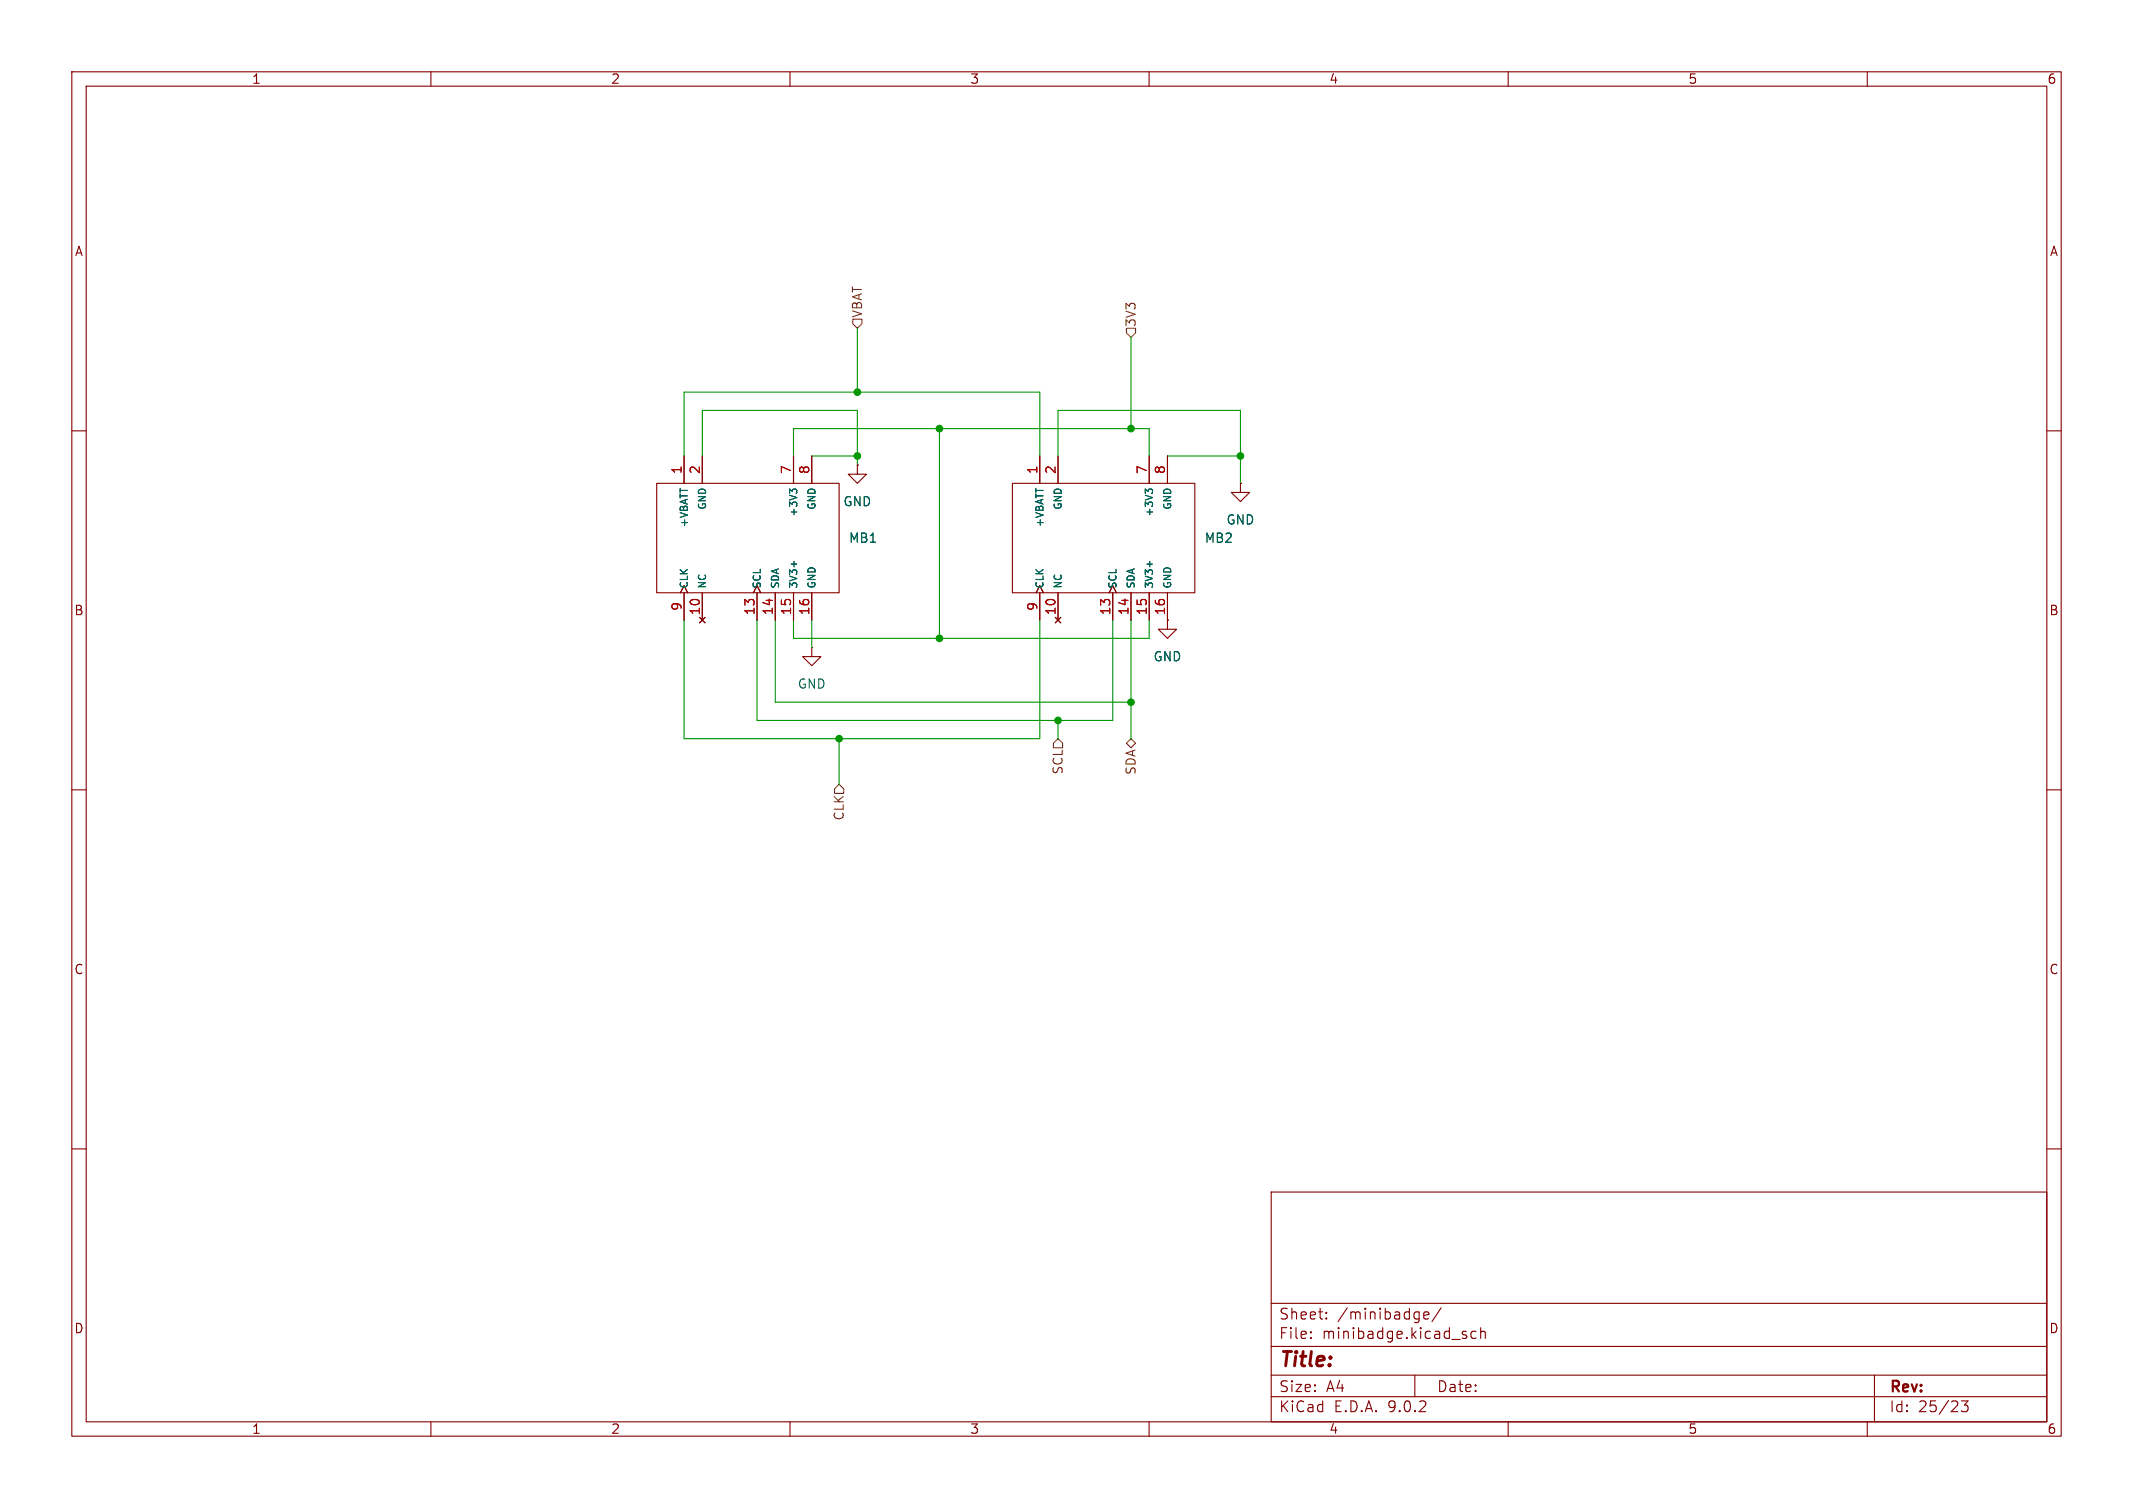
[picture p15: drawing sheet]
<svg xmlns="http://www.w3.org/2000/svg" width="297mm" height="210mm" viewBox="0 0 297 210" stroke-linecap="round" stroke-linejoin="round" font-family="sans-serif">
<defs><g id="words">
<text font-size="2.8" fill="#840000" x="178" y="190.9">Title:</text>
<g font-size="2.1" fill="#840000">
<text x="178" y="184">Sheet:</text>
<text x="186.2" y="184">/minibadge/</text>
<text x="178" y="186.7">File:</text>
<text x="184.1" y="186.7">minibadge.kicad_sch</text>
<text x="178" y="196.9">KiCad</text>
<text x="178" y="194.1">Size:</text>
<text x="184.7" y="194.1">A4</text>
<text x="185.7" y="196.9">E.D.A.</text>
<text x="193.3" y="196.9">9.0.2</text>
<text x="200" y="194.1">Date:</text>
<text x="263" y="194.3">Rev:</text>
<text x="263" y="196.9">Id:</text>
<text x="267.1" y="196.9">25/23</text>
</g>
<g font-size="1.8" fill="#840000">
<text x="35" y="11.9">1</text>
<text x="85" y="11.9">2</text>
<text x="135" y="11.9">3</text>
<text x="185" y="11.9">4</text>
<text x="235" y="11.9">5</text>
<text x="285" y="11.9">6</text>
<text x="10.3" y="35.9">A</text>
<text x="285.3" y="35.9">A</text>
<text x="10.3" y="85.9">B</text>
<text x="285.3" y="85.9">B</text>
<text x="10.3" y="135.9">C</text>
<text x="285.3" y="135.9">C</text>
<text x="10.3" y="185.9">D</text>
<text x="285.3" y="185.9">D</text>
<text x="35" y="199.9">1</text>
<text x="85" y="199.9">2</text>
<text x="135" y="199.9">3</text>
<text x="185" y="199.9">4</text>
<text x="235" y="199.9">5</text>
<text x="285" y="199.9">6</text>
</g>
<g font-size="1.8" fill="#725600">
<text x="120.2" y="44.3" transform="rotate(-90 120.2 44.3)">VBAT</text>
<text x="158.3" y="45.6" transform="rotate(-90 158.3 45.6)">3V3</text>
<text x="148.2" y="108" transform="rotate(-90 148.2 108)">SCL</text>
<text x="158.3" y="108" transform="rotate(-90 158.3 108)">SDA</text>
<text x="117.7" y="114.4" transform="rotate(-90 117.7 114.4)">CLK</text>
</g>
<g font-size="1.8" fill="#a90000">
<text x="95" y="66.1" transform="rotate(-90 95 66.1)">1</text>
<text x="97.5" y="66.1" transform="rotate(-90 97.5 66.1)">2</text>
<text x="110.2" y="66.1" transform="rotate(-90 110.2 66.1)">7</text>
<text x="112.8" y="66.1" transform="rotate(-90 112.8 66.1)">8</text>
<text x="144.5" y="66.1" transform="rotate(-90 144.5 66.1)">1</text>
<text x="147.1" y="66.1" transform="rotate(-90 147.1 66.1)">2</text>
<text x="159.8" y="66.1" transform="rotate(-90 159.8 66.1)">7</text>
<text x="162.3" y="66.1" transform="rotate(-90 162.3 66.1)">8</text>
<text x="95" y="85.2" transform="rotate(-90 95 85.2)">9</text>
<text x="97.5" y="85.8" transform="rotate(-90 97.5 85.8)">10</text>
<text x="105.2" y="85.8" transform="rotate(-90 105.2 85.8)">13</text>
<text x="107.7" y="85.8" transform="rotate(-90 107.7 85.8)">14</text>
<text x="110.2" y="85.8" transform="rotate(-90 110.2 85.8)">15</text>
<text x="112.8" y="85.8" transform="rotate(-90 112.8 85.8)">16</text>
<text x="144.5" y="85.2" transform="rotate(-90 144.5 85.2)">9</text>
<text x="147.1" y="85.8" transform="rotate(-90 147.1 85.8)">10</text>
<text x="154.7" y="85.8" transform="rotate(-90 154.7 85.8)">13</text>
<text x="157.2" y="85.8" transform="rotate(-90 157.2 85.8)">14</text>
<text x="159.8" y="85.8" transform="rotate(-90 159.8 85.8)">15</text>
<text x="162.3" y="85.8" transform="rotate(-90 162.3 85.8)">16</text>
</g>
<g font-size="1.8" fill="#006464">
<text x="117.3" y="70.7">GND</text>
<text x="118.1" y="75.8">MB1</text>
<text x="167.6" y="75.8">MB2</text>
<text x="170.7" y="73.3">GND</text>
<text x="160.5" y="92.3">GND</text>
<text x="111" y="96.1">GND</text>
</g>
<g font-size="1.4" fill="#006464">
<text x="98.5" y="71.1" transform="rotate(-90 98.5 71.1)">GND</text>
<text x="113.8" y="71.1" transform="rotate(-90 113.8 71.1)">GND</text>
<text x="148" y="71.1" transform="rotate(-90 148 71.1)">GND</text>
<text x="163.3" y="71.1" transform="rotate(-90 163.3 71.1)">GND</text>
<text x="96" y="73.6" transform="rotate(-90 96 73.6)">+VBATT</text>
<text x="111.2" y="72.1" transform="rotate(-90 111.2 72.1)">+3V3</text>
<text x="145.5" y="73.6" transform="rotate(-90 145.5 73.6)">+VBATT</text>
<text x="160.7" y="72.1" transform="rotate(-90 160.7 72.1)">+3V3</text>
<text x="96" y="82" transform="rotate(-90 96 82)">CLK</text>
<text x="98.5" y="82" transform="rotate(-90 98.5 82)">NC</text>
<text x="106.1" y="82" transform="rotate(-90 106.1 82)">SCL</text>
<text x="108.7" y="82" transform="rotate(-90 108.7 82)">SDA</text>
<text x="111.2" y="82" transform="rotate(-90 111.2 82)">3V3+</text>
<text x="113.8" y="82" transform="rotate(-90 113.8 82)">GND</text>
<text x="145.5" y="82" transform="rotate(-90 145.5 82)">CLK</text>
<text x="148" y="82" transform="rotate(-90 148 82)">NC</text>
<text x="155.7" y="82" transform="rotate(-90 155.7 82)">SCL</text>
<text x="158.2" y="82" transform="rotate(-90 158.2 82)">SDA</text>
<text x="160.7" y="82" transform="rotate(-90 160.7 82)">3V3+</text>
<text x="163.3" y="82" transform="rotate(-90 163.3 82)">GND</text>
</g>
</g></defs>
<g fill="none" stroke="#840000" stroke-width=".15">
<path d="M10 10h277v190h-277zM12 12h273v186h-273zM60 10v2M110 10v2M160 10v2M210 10v2M260 10v2M10 60h2M91.4 67.3h25.4v15.3h-25.4zM95.2 63.5v3.8M97.8 63.5v3.8M110.5 63.5v3.8"/>
<path d="M113 63.5v3.8M119.4 64.8v1.2h1.2l-1.2 1.3-1.3-1.3h1.3M119.4 64.8h.1M141 67.3h25.4v15.3h-25.4zM144.8 63.5v3.8M147.3 63.5v3.8M160 63.5v3.8M162.6 63.5v3.8M172.7 67.3v1.3h1.3l-1.3 1.3-1.3-1.3h1.3M172.7 67.3h.1M285 60h2M94.7 82.6l.5-1 .6 1"/>
<path d="M95.2 82.6v3.8M97.4 86l.8 .7M97.8 82.6v3.8M98.2 86l-.8 .7M104.9 82.6l.5-1 .5 1M105.4 82.6v3.8M107.9 82.6v3.8M110.5 82.6v3.8M113 90.2v1.2h1.3l-1.3 1.3-1.2-1.3h1.2M113 90.2h.1M113 82.6v3.8M144.3 82.6l.5-1 .5 1"/>
<path d="M144.8 82.6v3.8M146.9 86l.8 .7M147.3 82.6v3.8M147.7 86l-.8 .7M154.4 82.6l.5-1 .5 1M154.9 82.6v3.8M157.5 82.6v3.8M160 82.6v3.8M162.6 86.4v1.2h1.2l-1.2 1.3-1.3-1.3h1.3M162.6 86.4h.1M162.6 82.6v3.8M10 110h2"/>
<path d="M285 110h2M10 160h2M177 166h108v32h-108zM285 160h2M60 198v2M110 198v2M160 198v2M177 194.5h108M177 191.5h108M177 187.5h108M177 181.5h108M182.5 186.3h.1l-.1 .1"/>
<path d="M182.5 186.3v.1M182.5 185.5v.1M182.5 185.5h.1l-.1 .1M184.7 183.6v.1M184.7 183.6h-.1l.1 .1M184.7 182.8v.1M184.7 182.8h-.1l.1 .1M197 191.5v3M198.2 183.2l.8-.1-.1-.3-.4-.1-.3 .2 .1 .7 .2 .1 .4-.1M200.7 182.1l-1.3 2M204.2 186v.1v.2M205.5 185.5l-.4-.1-.3 .3v.4l.2 .2 .1 .1 .4-.1"/>
<path d="M206.2 185.5a.37 .37 0 0 1 .6 .1v.8M206.2 184.9v1.5M210 198v2M260 198v2M261 191.5v6.5M273.1 195.1h.9l-.5 .6a.41 .41 0 0 1 .5 .3v.3l-.1 .2-.6 .1-.2-.1"/>
</g>
<path d="M110.6 78.2v.7M110.9 68.6v-.3l-.1-.2-.4 .1-.1 .2-.4-.3v.6M160.1 78.2v.7M160.5 68.6v-.3l-.2-.2-.3 .1-.1 .2-.4-.3v.6" fill="none" stroke="#006464" stroke-width=".15"/>
<path d="M118.7 44.5h1.3v.6l-.6 .6-.7-.6zM156.8 45.7h1.3v.7l-.6 .6-.7-.6zM116.8 109.2l.7 .7v.6h-1.3v-.6zM147.3 102.9l.7 .6v.6h-1.3v-.6zM156.8 103.5l.7-.6 .6 .6-.6 .6z" fill="none" stroke="#725600" stroke-width=".15"/>
<g fill="none" stroke="#009600" stroke-width=".15">
<path d="M119.4 45.7v8.9M130.8 59.7v29.2M157.5 47v12.7M95.2 63.5v-8.9h49.6v8.9M97.8 63.5v-6.3h21.6v7.6M110.5 63.5v-3.8h49.5v3.8M113 63.5h6.4M147.3 63.5v-6.3h25.4v10.1M162.6 63.5h10.1M95.2 86.4v16.5h49.6v-16.5M105.4 86.4v13.9h49.5v-13.9M107.9 86.4v11.4h49.6"/>
<path d="M110.5 86.4v2.5h49.5v-2.5M113 86.4v3.8M157.5 86.4v16.5M116.8 102.9v6.3M147.3 100.3v2.6"/>
</g>
<g fill="#009600" stroke="#009600" stroke-width=".15">
<circle cx="130.8" cy="59.7" r=".46"/>
<circle cx="119.4" cy="54.6" r=".46"/>
<circle cx="119.4" cy="63.5" r=".46"/>
<circle cx="157.5" cy="59.7" r=".46"/>
<circle cx="172.7" cy="63.5" r=".46"/>
<circle cx="116.8" cy="102.9" r=".46"/>
<circle cx="157.5" cy="97.8" r=".46"/>
<circle cx="130.8" cy="88.9" r=".46"/>
<circle cx="147.3" cy="100.3" r=".46"/>
</g>
<use href="#words"/>
</svg>
